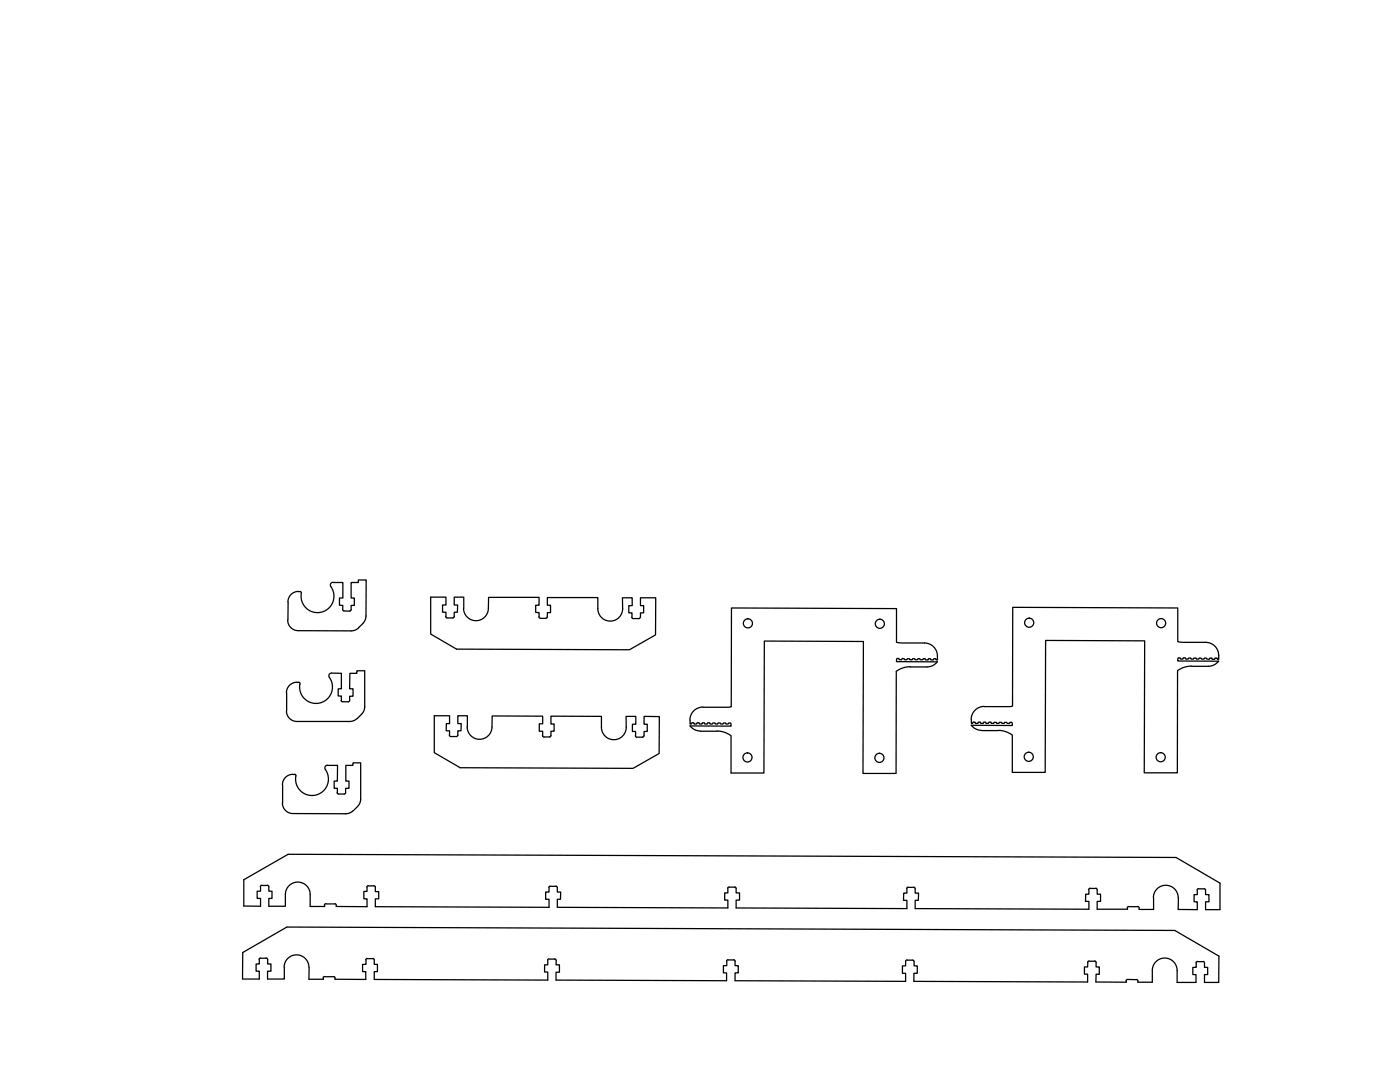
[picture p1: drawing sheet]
<svg xmlns="http://www.w3.org/2000/svg" width="279mm" height="216mm" viewBox="0 0 279 216" stroke-linecap="round" stroke-linejoin="round" font-family="sans-serif">
<!-- layer: 0 -->
<g fill="none" stroke="#000" stroke-width=".25">
<path d="M59.6 118a2.1 2.1 0 0 0-2.1 2.1M59.6 118.1h.3M66.5 116.2l-.4 .1-.2 .6a3.3 3.3 0 0 1-1.8 5.3 3.3 3.3 0 0 1-4-4l-.2-.2M66.5 116.2h1.9v3.1h-.7v1.5h.7v.9l.3 .2M57.2 138.2v3.6M57.4 123.7a2.1 2.1 0 0 0 2.1 2.1l10.6 .1a2.1 2.1 0 0 0 1.5-.6M57.5 120.1v3.6M59.3 136.1a2.1 2.1 0 0 0-2.1 2.1M59.3 136.2h.3M59.6 136.1l.2 .1a3.4 3.4 0 0 0 4.3 4 3.3 3.3 0 0 0 1.5-5.2l.1-.4 .3-.3 2.1 .1v3h-.6v1.5h.6v1l.3 .1M68.7 121.9h1.1M69.8 121.9l.3-.3v-.8h.6v-1.5h-.6v-3.1h1.4v-.5h1.6l-.1 7.2"/>
<path d="M73 122.9a2.85 2.85 0 0 1-1.4 2.4M89 123l.2 .3M89 123v-.8h-.7v-1.5h.7v-1.5h-3v7.3l5.1 3 34.5 .2 5.2-3 .1-7.4h-3.1v1.5h.7v1.5h-.7v.9M89.3 123.3h1.1M92.5 121.4a2.48 2.48 0 0 0 2.5 2.5 2.48 2.48 0 0 0 2.5-2.5v-2.2h10.1v1.6h-.7v1.4h.7v.9M92.6 121.4v-2.2h-2v1.5h.7v1.5h-.7v.8l-.2 .3M107.5 123.1l.3 .2M107.8 123.4h1.2M109.2 123.1l-.2 .2M119.3 121.5v-2.3h-10.1v1.6h.7v1.4h-.7v.9M124.3 121.4a2.48 2.48 0 0 1-2.5 2.5 2.48 2.48 0 0 1-2.5-2.4M124.3 121.4l-.1-2.1h2v1.5h-.7v1.5h.6v.9"/>
<path d="M126.1 123.2l.3 .2h1.1M127.8 123.2l-.3 .2M187.1 132a2.6 2.6 0 0 1-2.1 1.1h-3.8l-1.5 .3-.8 .5-.1 20.4h-6.6l.1-26.3-19.8-.1v26.3h-6.6v-7.4M187.1 132.1l-8.2-.1v-.4l.1-.2h.4l.1 .2h.4l.2-.2h.3l.1 .2h.5l.1-.2h.4l.1 .2h.4l.1-.2h.5v.2h.5l.1-.2h.4l.1 .2h.5v-.2h.4l.1 .3h.5l.1-.3h.4l.1 .3h.5l.1-.3h.3l.1 .3h.3a2.75 2.75 0 0 0-2.6-3.4h-4.7l-.9-.1v-6.8l-32.9-.1-.1 19.7-5.6 .1M235 133.8v20.4h-6.6v-26.3l-19.7-.1-.1 26.3h-6.6v-7.4M237.8 132.9l-1.5 .2-1.3 .7M243.2 131.9a2.6 2.6 0 0 1-2.1 1.1h-3.3M243.2 130.8a2.6 2.6 0 0 0-2.6-2.6h-4.6l-1-.2v-6.7l-32.9-.1v19.7l-5.7 .1M243.2 130.8v.8h-.2l-.1-.3h-.4l-.1 .3h-.5l-.1-.3h-.4v.3l-.6-.1v-.2h-.4l-.1 .2h-.5l-.1-.2h-.4l-.1 .2h-.4l-.1-.2h-.4l-.1 .2h-.5l-.1-.2-.9 .2-.1-.2h-.5v.2h-.5l-.1-.2h-.4l-.1 .2v.4h8.2M57.2 141.9a2.1 2.1 0 0 0 2.1 2.1h10.5a2.1 2.1 0 0 0 1.5-.6M58.5 154.5a2.03 2.03 0 0 0-2.1 2.1v3.6a2.1 2.1 0 0 0 2 2.1M58.5 154.5h.3"/>
<path d="M58.8 154.5l.3 .3M65.4 152.7l-.4 .1-.2 .5a3.3 3.3 0 0 1-1.7 5.3 3.3 3.3 0 0 1-4.1-3.8M65.4 152.7h2l-.1 3.2h-.6v1.4h.6v.9M67.3 158.2l.3 .2h1.1l.3-.2M68.4 140h1.2l.2-.2v-.9h.7v-1.5h-.7v-3h1.4v-.6h1.6v7.2a2.1 2.1 0 0 1-.6 1.5M69 158.2v-.9h.7v-1.4h-.7v-3.2h1.4l.1-.5h1.5v7.2a2.1 2.1 0 0 1-.6 1.5M72.2 142.5l-.9 .9M89.7 146.7l.3 .3h1.1l.3-.3M89.7 146.7v-.9h-.7l.1-1.4h.6v-1.6h-3v7.4l5.1 3 34.5 .1 5.2-2.9 .1-7.4-3.1-.1v1.6h.7v1.5h-.7v.8M91.4 146.7v-.9h.6v-1.4h-.6v-1.6h1.9v2.3a2.46 2.46 0 0 0 2.4 2.4 2.46 2.46 0 0 0 2.5-2.4v-2.2h10.1v1.5h-.7v1.5h.7v.9M108.3 146.8l.2 .3M108.6 147.1h1.1"/>
<path d="M126.8 146.8l.3 .3h1.1l.3-.3M126.8 146.8v-.8h-.6v-1.5h.7v-1.6h-2a4.7 4.7 0 0 1-.4 3.6 2.48 2.48 0 0 1-2.7 1 2.48 2.48 0 0 1-1.8-2.4v-2.2h-10v1.6h.6v1.4h-.6v.9l-.3 .3M139.8 145.9h3.3M140.3 141.1a2.69 2.69 0 0 0-2.6 3.4h.3l.1-.3h.3l.1 .3h.5l.1-.3h.4l.1 .3h.5l.1-.3h.4v.3h.6v-.3h.4l.1 .3h.5l.1-.2h.4l.1 .2h.4l.1-.2h.4l.1 .2h.5l.1-.2 .9 .2 .1-.2h.4l.1 .6-8.2-.1a2.6 2.6 0 0 0 2.1 1.1M143.1 145.9l1.5 .2 1.3 .7M193.8 144.7a2.6 2.6 0 0 0 2.1 1M193.9 143.6v.7h.2l.1-.2h.4l.1 .2h.5l.1-.2h.3l.1 .2h.5l.1-.2h.4l.1 .2h.4l.2-.2h.4v.2h.5l.1-.2h.4l.1 .2h.5v-.2h.5l.1 .2h.4l.1-.2 1 .2 .1-.2h.3l.1 .7-8.1-.1M195.9 145.8h3.4M196.4 141a2.6 2.6 0 0 0-2.6 2.5M199.2 145.7l1.5 .3 1.3 .7M52 176.9v.9h-.7v1.5h.7v1.5h-3.3v-5.3l8.8-5 177.2 .6 8.8 5.1v5.3h-2.9v-1.6h.7v-1.4h-.7v-.9l-.3-.3M52.2 176.6l-.2 .3"/>
<path d="M52.3 176.7h1.1M53.4 176.6l.3 .3v.9h.6v1.5h-.6v1.5h3.3v-2.3M57 178.5a2.48 2.48 0 0 1 2.4-2.5 2.48 2.48 0 0 1 2.5 2.5v2.4h2.9v-.4l.2-.2M70.5 161.8a2.1 2.1 0 0 1-1.5 .6l-10.5-.1M71.3 160.9l-.8 .9M73.3 177v.9h-.7v1.5h.7v1.5h-6.2v-.4l-.3-.2M73.5 176.7l-.3 .3M73.5 176.8h1.1M74.6 176.7l.3 .3v.9h.7v1.5h-.7v1.5l34.7 .1v-1.6h-.7v-1.4h.7v-.9M109.8 176.8l-.3 .3M109.8 176.9h1.2M110.9 176.8l.3 .3"/>
<path d="M145.5 177l-.2 .1v1.1h-.7v1.4h.7v1.6l-34.1-.2v-1.6h.7v-1.4h-.7v-.9M145.5 177h1.2M146.6 177l.3 .3v.9h.7v1.4h-.7v1.6l34.1 .1v-1.7h-.7l.1-1.4h.6v-.9M181.2 177l-.3 .3M181.2 177.1h1.2M182.4 177l.2 .3v.9h.7v1.4h-.7v1.7l34.7 .1v-1.5h-.7l.1-1.5h.6v-.9M217.5 177.2l-.2 .3M217.6 177.3h1.1M218.7 177.2l.3 .3v.9h.6v1.5h-.6v1.5h6v-.2M230.2 179.1a2.48 2.48 0 0 1 2.5-2.5 2.48 2.48 0 0 1 2.4 2.5M230.2 179.1v2.4h-2.9v-.3M238.9 177.6v.9h-.6v1.4h.6v1.6h-3.8l.1-2.4"/>
<path d="M239.2 177.3l-.3 .3M239.2 177.4h1.1M51.7 191.5v.8h-.6v1.5h.6v1.6h-3.3v-5.3l8.8-5.1 177.3 .7 8.8 5.1-.1 5.2h-2.8v-1.5h.6v-1.5h-.6v-.9l-.3-.3M52 191.2l-.3 .2M52 191.2h1.1M53.1 191.2l.3 .2M53.4 191.5v.8h.7v1.5h-.7v1.6h3.3v-2.4M56.7 193a2.48 2.48 0 0 1 2.5-2.5 2.48 2.48 0 0 1 2.5 2.5M61.7 193.1v2.3h2.8v-.4l.3-.2M64.8 194.9h1.8M65 180.4h1.9M73 191.5v.9h-.6v1.5h.6v1.5h-6.1l-.1-.4-.2-.2"/>
<path d="M73.3 191.2l-.3 .3M73.3 191.3h1.1M74.4 191.2l.3 .3v.9h.6v1.5h-.6v1.5l34.6 .2v-1.6h-.6v-1.5h.6v-.9M109.6 191.3l-.3 .3M109.6 191.4h1.1M110.7 191.3l.3 .3M111 191.6v.9h.6v1.5h-.6v1.6l34 .1v-1.6h-.6v-1.4h.6v-.9M145.3 191.5l-.3 .3M145.3 191.5h1.1M146.4 191.5l.3 .3v.9h.6v1.4h-.6v1.6l34 .1v-1.6h-.6v-1.5h.6v-.9l.3-.3M181 191.6h1.2l.2 .3M182.4 191.9v.8h.7v1.5h-.7v1.6l34.7 .1v-1.5h-.7v-1.5h.7v-.8"/>
<path d="M217.3 191.8l-.2 .2M217.4 191.8h1.1M218.5 191.8l.3 .2v.9h.6v1.5h-.6l-.1 1.5 6.1 .1v-.3M225.2 180.9l-.2 .3M225.3 180.9h1.8M226.8 195.5l-1.8-.1-.3 .3M227.1 180.9l.2 .3M230 193.7v2.3h-2.9v-.4l-.3-.2M230 193.6a2.48 2.48 0 0 1 2.5-2.4 2.48 2.48 0 0 1 2.4 2.4M238.7 192.1v.9h-.6v1.5h.6v1.5h-3.8v-2.3M239 191.8l-.3 .3M239 191.9h1.1"/>
<circle cx="149.3" cy="124.4" r=".91"/>
<circle cx="175.6" cy="124.5" r=".91"/>
<circle cx="205.4" cy="124.3" r=".91"/>
<circle cx="231.7" cy="124.3" r=".91"/>
<circle cx="149.2" cy="151.1" r=".91"/>
<circle cx="175.5" cy="151.2" r=".91"/>
<circle cx="205.3" cy="151" r=".91"/>
<circle cx="231.6" cy="151.1" r=".91"/>
</g>
</svg>
